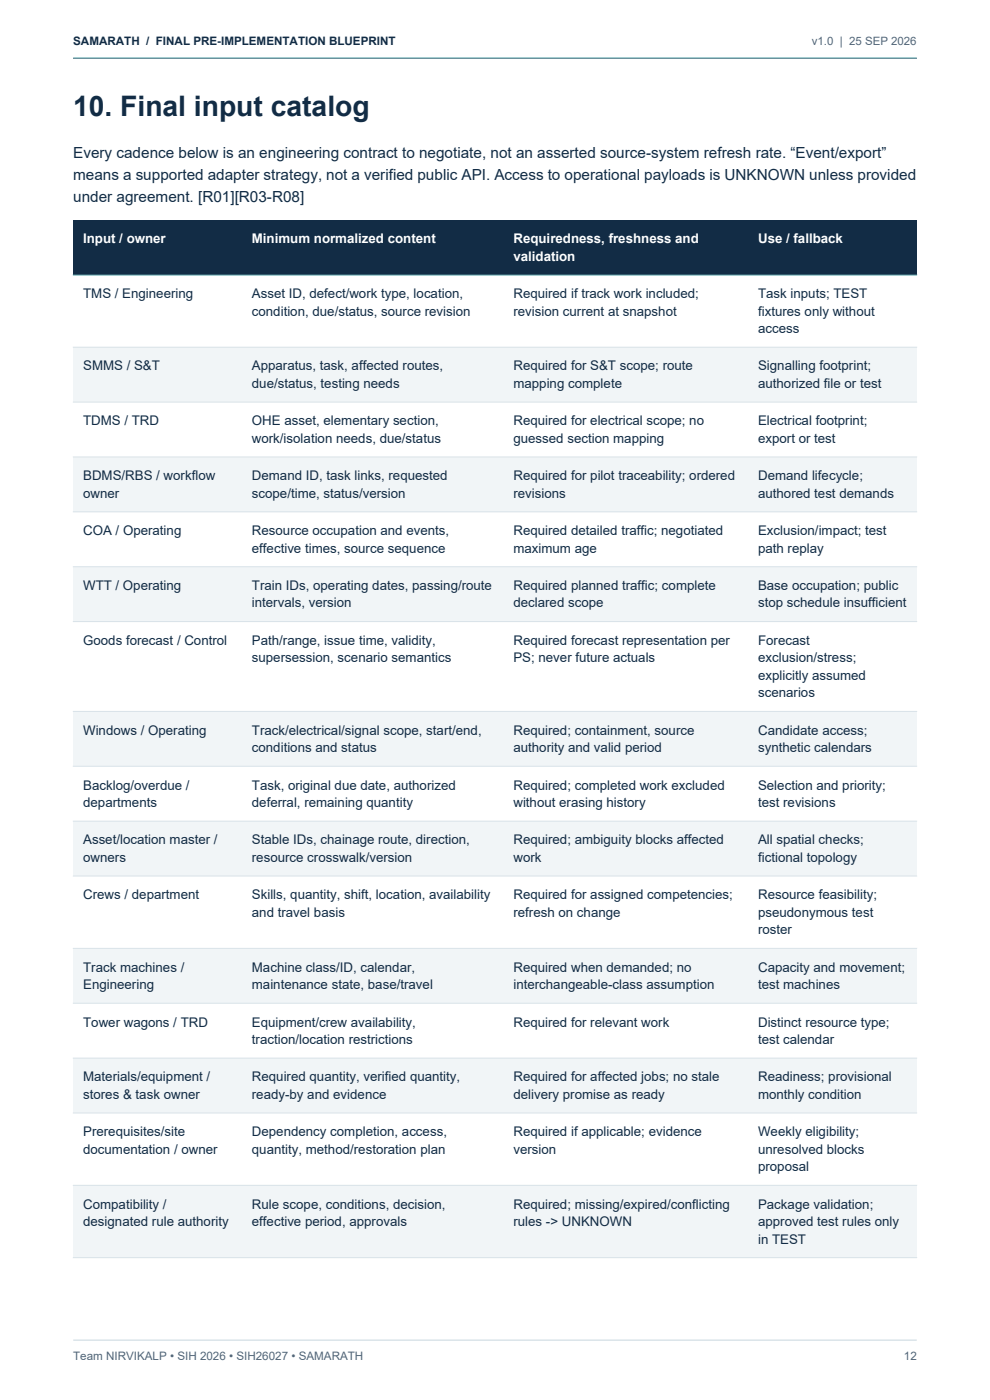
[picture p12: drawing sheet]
<svg xmlns="http://www.w3.org/2000/svg" width="210mm" height="297mm" viewBox="0 0 210 297" stroke-linecap="round" stroke-linejoin="round" font-family="sans-serif">
<defs><g id="words">
<text font-size="6" fill="#122c45" x="15.5" y="24.7">10. Final input catalog</text>
<g font-size="3.2" fill="#122c45">
<text x="15.5" y="33.6">Every cadence below is an engineering contract to negotiate, not an asserted source-system refresh rate. “Event/export”</text>
<text x="15.5" y="38.2">means a supported adapter strategy, not a verified public API. Access to operational payloads is UNKNOWN unless provided</text>
<text x="15.5" y="42.8">under agreement. [R01][R03-R08]</text>
</g>
<g font-size="2.8" fill="#fff">
<text x="17.6" y="51.6">Input / owner</text>
<text x="53.4" y="51.6">Minimum normalized content</text>
<text x="108.9" y="51.6">Requiredness, freshness and</text>
<text x="160.8" y="51.6">Use / fallback</text>
<text x="108.9" y="55.3">validation</text>
</g>
<g font-size="2.8" fill="#122c45">
<text x="17.6" y="63.3">TMS / Engineering</text>
<text x="53.4" y="63.3">Asset ID, defect/work type, location,</text>
<text x="108.9" y="63.3">Required if track work included;</text>
<text x="160.8" y="63.3">Task inputs; TEST</text>
<text x="53.4" y="67">condition, due/status, source revision</text>
<text x="108.9" y="67">revision current at snapshot</text>
<text x="160.8" y="67">fixtures only without</text>
<text x="160.8" y="70.7">access</text>
<text x="17.6" y="78.6">SMMS / S&amp;T</text>
<text x="53.4" y="78.6">Apparatus, task, affected routes,</text>
<text x="53.4" y="82.3">due/status, testing needs</text>
<text x="108.9" y="78.6">Required for S&amp;T scope; route</text>
<text x="108.9" y="82.3">mapping complete</text>
<text x="160.8" y="78.6">Signalling footprint;</text>
<text x="160.8" y="82.3">authorized file or test</text>
<text x="17.6" y="90.2">TDMS / TRD</text>
<text x="53.4" y="90.2">OHE asset, elementary section,</text>
<text x="53.4" y="93.9">work/isolation needs, due/status</text>
<text x="108.9" y="90.2">Required for electrical scope; no</text>
<text x="108.9" y="93.9">guessed section mapping</text>
<text x="160.8" y="90.2">Electrical footprint;</text>
<text x="160.8" y="93.9">export or test</text>
<text x="17.6" y="101.9">BDMS/RBS / workflow</text>
<text x="53.4" y="101.9">Demand ID, task links, requested</text>
<text x="108.9" y="101.9">Required for pilot traceability; ordered</text>
<text x="160.8" y="101.9">Demand lifecycle;</text>
<text x="17.6" y="105.6">owner</text>
<text x="53.4" y="105.6">scope/time, status/version</text>
<text x="108.9" y="105.6">revisions</text>
<text x="160.8" y="105.6">authored test demands</text>
<text x="17.6" y="113.5">COA / Operating</text>
<text x="53.4" y="113.5">Resource occupation and events,</text>
<text x="108.9" y="113.5">Required detailed traffic; negotiated</text>
<text x="160.8" y="113.5">Exclusion/impact; test</text>
<text x="53.4" y="117.2">effective times, source sequence</text>
<text x="108.9" y="117.2">maximum age</text>
<text x="160.8" y="117.2">path replay</text>
<text x="17.6" y="125.2">WTT / Operating</text>
<text x="53.4" y="125.2">Train IDs, operating dates, passing/route</text>
<text x="108.9" y="125.2">Required planned traffic; complete</text>
<text x="160.8" y="125.2">Base occupation; public</text>
<text x="53.4" y="128.9">intervals, version</text>
<text x="108.9" y="128.9">declared scope</text>
<text x="160.8" y="128.9">stop schedule insufficient</text>
<text x="17.6" y="136.8">Goods forecast / Control</text>
<text x="53.4" y="136.8">Path/range, issue time, validity,</text>
<text x="108.9" y="136.8">Required forecast representation per</text>
<text x="160.8" y="136.8">Forecast</text>
<text x="53.4" y="140.5">supersession, scenario semantics</text>
<text x="108.9" y="140.5">PS; never future actuals</text>
<text x="160.8" y="140.5">exclusion/stress;</text>
<text x="160.8" y="144.2">explicitly assumed</text>
<text x="160.8" y="147.9">scenarios</text>
<text x="17.6" y="155.9">Windows / Operating</text>
<text x="53.4" y="155.9">Track/electrical/signal scope, start/end,</text>
<text x="108.9" y="155.9">Required; containment, source</text>
<text x="160.8" y="155.9">Candidate access;</text>
<text x="53.4" y="159.6">conditions and status</text>
<text x="108.9" y="159.6">authority and valid period</text>
<text x="160.8" y="159.6">synthetic calendars</text>
<text x="17.6" y="167.5">Backlog/overdue /</text>
<text x="53.4" y="167.5">Task, original due date, authorized</text>
<text x="108.9" y="167.5">Required; completed work excluded</text>
<text x="160.8" y="167.5">Selection and priority;</text>
<text x="17.6" y="171.2">departments</text>
<text x="53.4" y="171.2">deferral, remaining quantity</text>
<text x="108.9" y="171.2">without erasing history</text>
<text x="160.8" y="171.2">test revisions</text>
<text x="17.6" y="179.1">Asset/location master /</text>
<text x="53.4" y="179.1">Stable IDs, chainage route, direction,</text>
<text x="108.9" y="179.1">Required; ambiguity blocks affected</text>
<text x="160.8" y="179.1">All spatial checks;</text>
<text x="17.6" y="182.8">owners</text>
<text x="53.4" y="182.8">resource crosswalk/version</text>
<text x="108.9" y="182.8">work</text>
<text x="160.8" y="182.8">fictional topology</text>
<text x="17.6" y="190.8">Crews / department</text>
<text x="53.4" y="190.8">Skills, quantity, shift, location, availability</text>
<text x="108.9" y="190.8">Required for assigned competencies;</text>
<text x="160.8" y="190.8">Resource feasibility;</text>
<text x="53.4" y="194.5">and travel basis</text>
<text x="108.9" y="194.5">refresh on change</text>
<text x="160.8" y="194.5">pseudonymous test</text>
<text x="160.8" y="198.2">roster</text>
<text x="17.6" y="206.1">Track machines /</text>
<text x="17.6" y="209.8">Engineering</text>
<text x="53.4" y="206.1">Machine class/ID, calendar,</text>
<text x="53.4" y="209.8">maintenance state, base/travel</text>
<text x="108.9" y="206.1">Required when demanded; no</text>
<text x="108.9" y="209.8">interchangeable-class assumption</text>
<text x="160.8" y="206.1">Capacity and movement;</text>
<text x="160.8" y="209.8">test machines</text>
<text x="17.6" y="217.8">Tower wagons / TRD</text>
<text x="53.4" y="217.8">Equipment/crew availability,</text>
<text x="53.4" y="221.5">traction/location restrictions</text>
<text x="108.9" y="217.8">Required for relevant work</text>
<text x="160.8" y="217.8">Distinct resource type;</text>
<text x="160.8" y="221.5">test calendar</text>
<text x="17.6" y="229.4">Materials/equipment /</text>
<text x="17.6" y="233.1">stores &amp; task owner</text>
<text x="53.4" y="229.4">Required quantity, verified quantity,</text>
<text x="53.4" y="233.1">ready-by and evidence</text>
<text x="108.9" y="229.4">Required for affected jobs; no stale</text>
<text x="108.9" y="233.1">delivery promise as ready</text>
<text x="160.8" y="229.4">Readiness; provisional</text>
<text x="160.8" y="233.1">monthly condition</text>
<text x="17.6" y="241.1">Prerequisites/site</text>
<text x="17.6" y="244.8">documentation / owner</text>
<text x="53.4" y="241.1">Dependency completion, access,</text>
<text x="53.4" y="244.8">quantity, method/restoration plan</text>
<text x="108.9" y="241.1">Required if applicable; evidence</text>
<text x="108.9" y="244.8">version</text>
<text x="160.8" y="241.1">Weekly eligibility;</text>
<text x="160.8" y="244.8">unresolved blocks</text>
<text x="160.8" y="248.5">proposal</text>
<text x="17.6" y="256.4">Compatibility /</text>
<text x="53.4" y="256.4">Rule scope, conditions, decision,</text>
<text x="108.9" y="256.4">Required; missing/expired/conflicting</text>
<text x="160.8" y="256.4">Package validation;</text>
<text x="17.6" y="260.1">designated rule authority</text>
<text x="53.4" y="260.1">effective period, approvals</text>
<text x="108.9" y="260.1">rules -&gt; UNKNOWN</text>
<text x="160.8" y="260.1">approved test rules only</text>
<text x="160.8" y="263.8">in TEST</text>
</g>
<text font-size="2.5" fill="#122c45" x="15.5" y="9.5">SAMARATH / FINAL PRE-IMPLEMENTATION BLUEPRINT</text>
<g font-size="2.5" fill="#536677">
<text x="15.5" y="288.5">Team NIRVIKALP • SIH 2026 • SIH26027 • SAMARATH</text>
<text x="191.7" y="288.5">12</text>
</g>
<text font-size="2.4" fill="#536677" x="172.2" y="9.5">v1.0 | 25 SEP 2026</text>
</g></defs>
<path d="M15.5 12.3h179" fill="none" stroke="#147d85" stroke-width=".25"/>
<path d="M15.5 284.3h179" fill="none" stroke="#d0dce3" stroke-width=".25"/>
<path d="M15.5 46.7h179v11.6h-179z" fill-rule="evenodd" fill="#122c45"/>
<path d="M15.5 58.3h179v15.4h-179z" fill-rule="evenodd" fill="#fff"/>
<path d="M15.5 73.7h179v11.6h-179z" fill-rule="evenodd" fill="#f1f5f7"/>
<path d="M15.5 85.3h179v11.6h-179z" fill-rule="evenodd" fill="#fff"/>
<path d="M15.5 96.9h179v11.7h-179z" fill-rule="evenodd" fill="#f1f5f7"/>
<path d="M15.5 108.6h179v11.6h-179z" fill-rule="evenodd" fill="#fff"/>
<path d="M15.5 120.2h179v11.7h-179z" fill-rule="evenodd" fill="#f1f5f7"/>
<path d="M15.5 131.9h179v19h-179z" fill-rule="evenodd" fill="#fff"/>
<path d="M15.5 150.9h179v11.7h-179z" fill-rule="evenodd" fill="#f1f5f7"/>
<path d="M15.5 162.6h179v11.6h-179z" fill-rule="evenodd" fill="#fff"/>
<path d="M15.5 174.2h179v11.6h-179z" fill-rule="evenodd" fill="#f1f5f7"/>
<path d="M15.5 185.8h179v15.4h-179z" fill-rule="evenodd" fill="#fff"/>
<path d="M15.5 201.2h179v11.6h-179z" fill-rule="evenodd" fill="#f1f5f7"/>
<path d="M15.5 212.8h179v11.7h-179z" fill-rule="evenodd" fill="#fff"/>
<path d="M15.5 224.5h179v11.6h-179z" fill-rule="evenodd" fill="#f1f5f7"/>
<path d="M15.5 236.1h179v15.4h-179z" fill-rule="evenodd" fill="#fff"/>
<path d="M15.5 251.5h179v15.3h-179z" fill-rule="evenodd" fill="#f1f5f7"/>
<path d="M15.5 58.3h179" fill="none" stroke="#147d85" stroke-width=".21"/>
<g fill="none" stroke="#d8e2e8" stroke-width=".21">
<path d="M15.5 73.7h179M15.5 85.3h179M15.5 96.9h179M15.5 108.6h179M15.5 120.2h179M15.5 131.9h179M15.5 150.9h179M15.5 162.6h179M15.5 174.2h179M15.5 185.8h179M15.5 201.2h179M15.5 212.8h179"/>
<path d="M15.5 224.5h179M15.5 236.1h179M15.5 251.5h179M15.5 266.8h179"/>
</g>
<use href="#words"/>
</svg>
